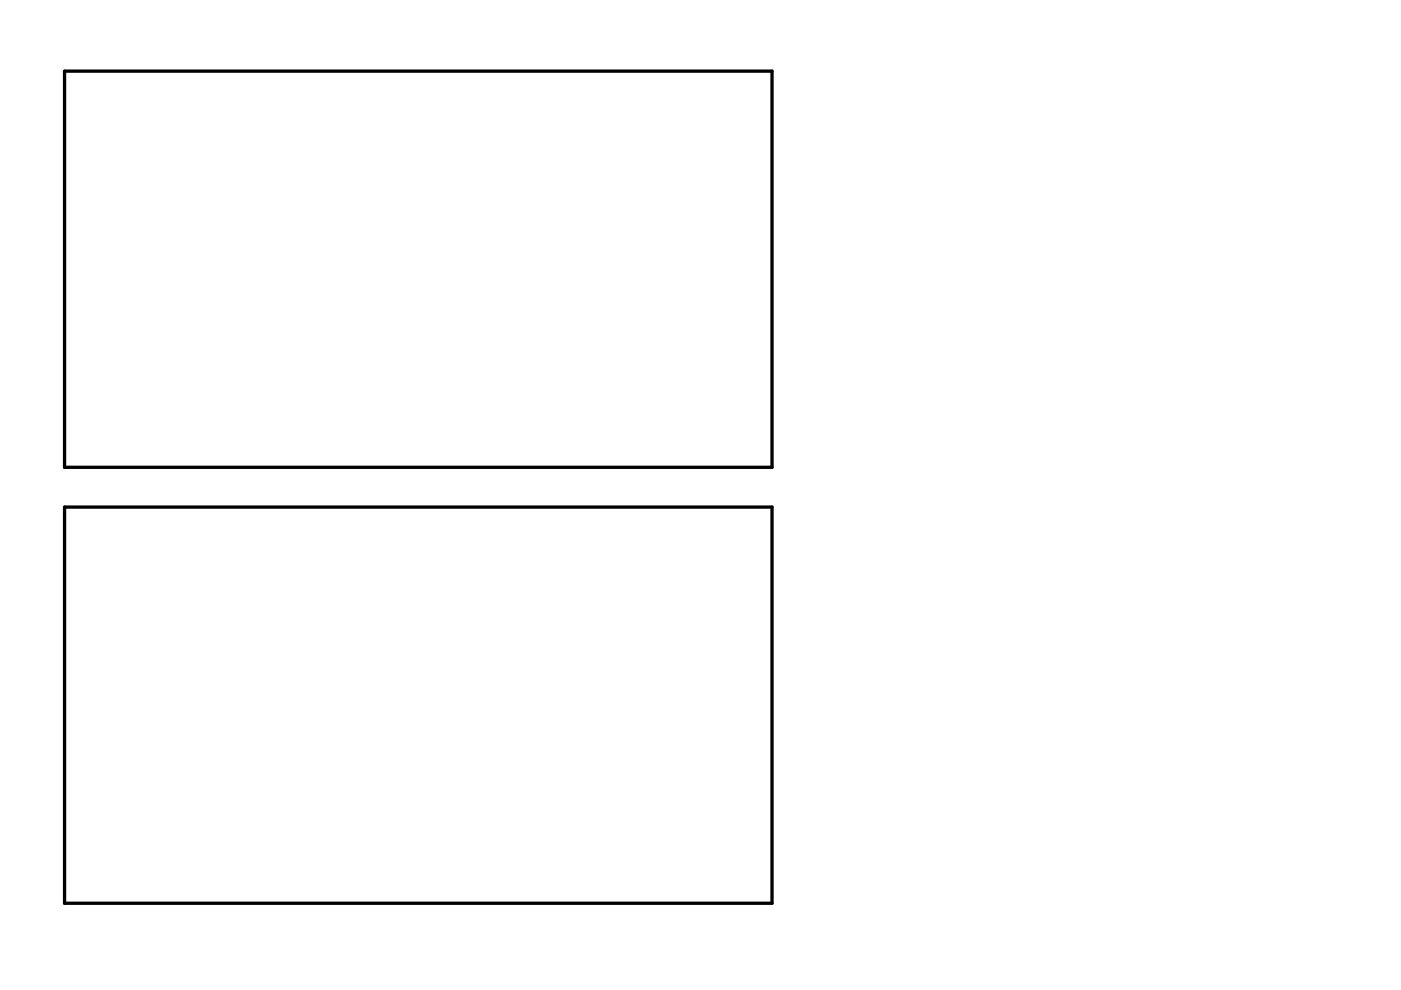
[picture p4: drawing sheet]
<svg xmlns="http://www.w3.org/2000/svg" width="297mm" height="210mm" viewBox="0 0 297 210" stroke-linecap="round" stroke-linejoin="round" font-family="sans-serif">
<path d="M0 0h297v210h-297zM0 0v210h297v-210z" fill="#000"/>
<path d="M13.7 15.1h150v84h-150z" fill-rule="evenodd" fill="#fff"/>
<path d="M13.7 15.1h150v84h-150z" fill="none" stroke="#000" stroke-width=".7"/>
<path d="M13.7 107.5h150v84h-150z" fill-rule="evenodd" fill="#fff"/>
<path d="M13.7 107.5h150v84h-150z" fill="none" stroke="#000" stroke-width=".7"/>
</svg>
